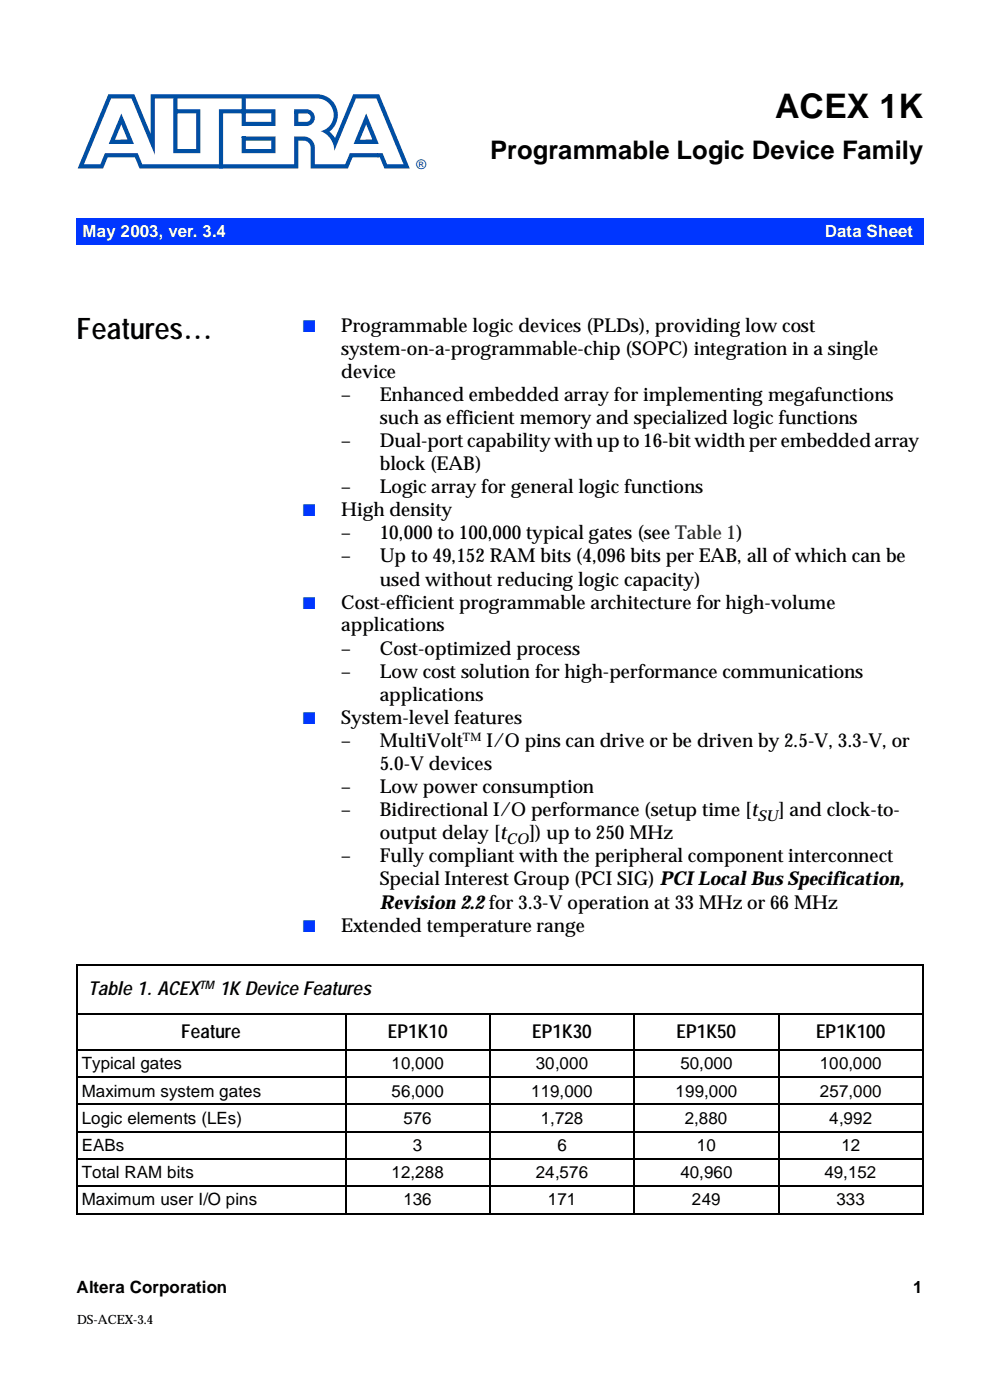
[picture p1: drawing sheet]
<svg xmlns="http://www.w3.org/2000/svg" width="165mm" height="231mm" viewBox="0 0 165 231" stroke-linecap="round" stroke-linejoin="round" font-family="sans-serif">
<defs><g id="words">
<text font-size="5.6" x="128" y="19.5">ACEX 1K</text>
<text font-size="4.9" x="12.7" y="55.9">Features...</text>
<text font-size="4.2" x="80.9" y="26.3">Programmable Logic Device Family</text>
<g font-size="3.2">
<text x="56.3" y="54.8">Programmable logic devices (PLDs), providing low cost</text>
<text x="56.3" y="58.5">system-on-a-programmable-chip (SOPC) integration in a single</text>
<text x="56.3" y="62.4">device</text>
<text x="56.3" y="66.2">–</text>
<text x="62.7" y="66.2">Enhanced embedded array for implementing megafunctions</text>
<text x="62.7" y="70">such as efficient memory and specialized logic functions</text>
<text x="56.3" y="73.8">–</text>
<text x="62.7" y="77.6">block (EAB)</text>
<text x="62.7" y="73.8">Dual-port capability with up to 16-bit width per embedded array</text>
<text x="56.3" y="81.4">–</text>
<text x="62.7" y="81.4">Logic array for general logic functions</text>
<text x="56.3" y="85.3">High density</text>
<text x="56.3" y="89">–</text>
<text x="62.7" y="89">10,000 to 100,000 typical gates (see Table 1)</text>
<text x="56.3" y="92.8">–</text>
<text x="62.7" y="92.8">Up to 49,152 RAM bits (4,096 bits per EAB, all of which can be</text>
<text x="56.3" y="100.5">Cost-efficient programmable architecture for high-volume</text>
<text x="62.7" y="96.7">used without reducing logic capacity)</text>
<text x="56.3" y="104.3">applications</text>
<text x="56.3" y="108.1">–</text>
<text x="56.3" y="111.9">–</text>
<text x="62.7" y="108.1">Cost-optimized process</text>
<text x="62.7" y="111.9">Low cost solution for high-performance communications</text>
<text x="56.3" y="119.5">System-level features</text>
<text x="62.7" y="115.7">applications</text>
<text x="56.3" y="123.3">–</text>
<text x="62.7" y="123.3">MultiVolt</text>
<text x="80.3" y="123.3">I/O pins can drive or be driven by 2.5-V, 3.3-V, or</text>
<text x="56.3" y="131">–</text>
<text x="62.7" y="127.2">5.0-V devices</text>
<text x="62.7" y="131">Low power consumption</text>
<text x="56.3" y="134.7">–</text>
<text x="62.7" y="134.7">Bidirectional I/O performance (setup time [t</text>
<text x="128.5" y="134.7">] and clock-to-</text>
<text x="56.3" y="142.4">–</text>
<text x="62.7" y="138.6">output delay [t</text>
<text x="62.7" y="142.4">Fully compliant with the peripheral component interconnect</text>
<text x="87.3" y="138.6">]) up to 250 MHz</text>
<text x="62.7" y="146.2">Special Interest Group (PCI SIG) PCI Local Bus Specification,</text>
<text x="56.3" y="153.8">Extended temperature range</text>
<text x="62.7" y="150">Revision 2.2for 3.3-V operation at 33 MHz or 66 MHz</text>
<text x="14.6" y="164.2">Table 1. ACEX</text>
<text x="36.3" y="164.2">1K Device Features</text>
<text x="29.9" y="171.4">Feature</text>
<text x="64" y="171.4">EP1K10</text>
<text x="87.9" y="171.4">EP1K30</text>
<text x="111.7" y="171.4">EP1K50</text>
<text x="134.8" y="171.4">EP1K100</text>
</g>
<g font-size="2.8" fill="#fff">
<text x="13.6" y="39.2">May 2003, ver. 3.4</text>
<text x="136.2" y="39.2">Data Sheet</text>
</g>
<g font-size="2.8" fill="#0036ff">
<text x="50" y="54.8">■</text>
<text x="50" y="85.3">■</text>
<text x="50" y="100.5">■</text>
<text x="50" y="119.5">■</text>
<text x="50" y="153.8">■</text>
</g>
<g font-size="2.8">
<text x="13.5" y="176.5">Typical gates</text>
<text x="64.6" y="176.5">10,000</text>
<text x="88.5" y="176.5">30,000</text>
<text x="112.3" y="176.5">50,000</text>
<text x="135.4" y="176.5">100,000</text>
<text x="13.5" y="181.1">Maximum system gates</text>
<text x="13.5" y="185.5">Logic elements (LEs)</text>
<text x="64.6" y="181.1">56,000</text>
<text x="66.6" y="185.5">576</text>
<text x="87.7" y="181.1">119,000</text>
<text x="89.3" y="185.5">1,728</text>
<text x="111.5" y="181.1">199,000</text>
<text x="113.1" y="185.5">2,880</text>
<text x="135.4" y="181.1">257,000</text>
<text x="136.9" y="185.5">4,992</text>
<text x="13.5" y="190">EABs</text>
<text x="68.2" y="190">3</text>
<text x="92" y="190">6</text>
<text x="115.1" y="190">10</text>
<text x="138.9" y="190">12</text>
<text x="13.5" y="194.6">Total RAM bits</text>
<text x="64.6" y="194.6">12,288</text>
<text x="88.5" y="194.6">24,576</text>
<text x="112.3" y="194.6">40,960</text>
<text x="136.1" y="194.6">49,152</text>
<text x="13.5" y="199">Maximum user I/O pins</text>
<text x="66.6" y="199">136</text>
<text x="90.5" y="199">171</text>
<text x="114.2" y="199">249</text>
<text x="138.1" y="199">333</text>
<text x="12.7" y="213.6">Altera Corporation</text>
<text x="150.8" y="213.6">1</text>
</g>
<g font-size="2.5">
<text x="125.1" y="135.6">SU</text>
<text x="83.6" y="139.3">CO</text>
</g>
<text font-size="2.2" fill="#004fa3" x="68.8" y="27.9">®</text>
<text font-size="2.1" x="12.7" y="218.6">DS-ACEX-3.4</text>
<g font-size="1.9">
<text x="76.4" y="122.3">TM</text>
<text x="32.9" y="163.3">TM</text>
</g>
</g></defs>
<g fill="#004fa3">
<path d="M36.1 18h9.4v2.8h-5.6v-4.6h.7v3.9h4.2v-1.4h-8v9.1h-.7z"/>
<path d="M39.9 22.5h.7v2.1h4.2v-1.4h-4.2v-.4h-.7v-.3h5.6v2.8h-5.6z"/>
<path d="M28.6 16.2h.7v8.4h3.1v-5.9h-3.5v-.7h4.2v7.3h-4.5z"/>
<path d="M20 18.7l2.1 5.1h-2.3l.1-.7h1.2l-1.1-2.6-1 2.6h2.5l-.2 .7h-3.3z"/>
<path d="M60.5 18.7l2 5.1h-2.3l.2-.7h1.1l-1-2.6-1.1 2.6h2.5l-.1 .7h-3.4z"/>
<path d="M48.6 18h2a1.38 1.38 0 0 1 1.4 1.4 1.38 1.38 0 0 1-1.4 1.4h-2v-2.4h.7v1.7a2.41 2.41 0 0 0 1.8-.2 .7 .7 0 0 0 .1-.7 .7 .7 0 0 0-.6-.5h-2z"/>
<path d="M17.9 15.6h4.3l2.7 6.5v-6.5h27.5a3.4 3.4 0 0 1 3.2 2.3 3.4 3.4 0 0 1-1.2 3.8l.9 1.1 3-7.2h4.3l5.1 12.2h-4.2l-.8-1.8h-.3l-.1-.7h.9l.7 1.8h2.7l-4.5-10.8h-3.3l-3.6 8.6a3.5 3.5 0 0 0-2.3-3.3 2.74 2.74 0 0 0 2.2-3 2.74 2.74 0 0 0-3-2.4h-26.5v9.4l-3.9-9.3h-3.4l-4.4 10.8h2.7l.7-1.8h5.4l.8 1.8h25.1v-4.6a3.1 3.1 0 0 1 2.8 .6l.5 .8 .1 .5v2.7h5l.8-1.8h4.6v.7h-4.2l-.8 1.8h-6.1v-3.4a1.17 1.17 0 0 0-1.2-1.2h-.9v4.6h-26.2l-.7-1.8h-4.5l-.8 1.8h-4.2z"/>
</g>
<path d="M75.6 15.8h76.7v18h-76.7z" fill="#fff"/>
<g fill="#0036ff">
<path d="M12.6 36h2.2v4.4h-2.2z"/>
<path d="M14.8 36h137.7v4.4h-137.7z"/>
</g>
<g fill="#fff">
<path d="M158.3 102.5h.2v.4h-.2z"/>
<path d="M158.5 102.5h6.7v.4h-6.7z"/>
</g>
<g fill="none" stroke="#000" stroke-width=".19">
<path d="M12.6 159.4h139.8M12.7 159.4v40.9M152.4 159.4v40.9M12.6 167.4h139.8M12.6 173.3h139.8M12.6 177.9h139.8M57.1 167.2v33.3M80.9 167.2v33.3M104.7 167.2v33.3M128.6 167.2v33.3M12.6 182.3h139.8M12.6 186.9h139.8"/>
<path d="M12.6 191.4h139.8M12.6 195.9h139.8M12.6 200.4h139.8"/>
</g>
<use href="#words"/>
</svg>
